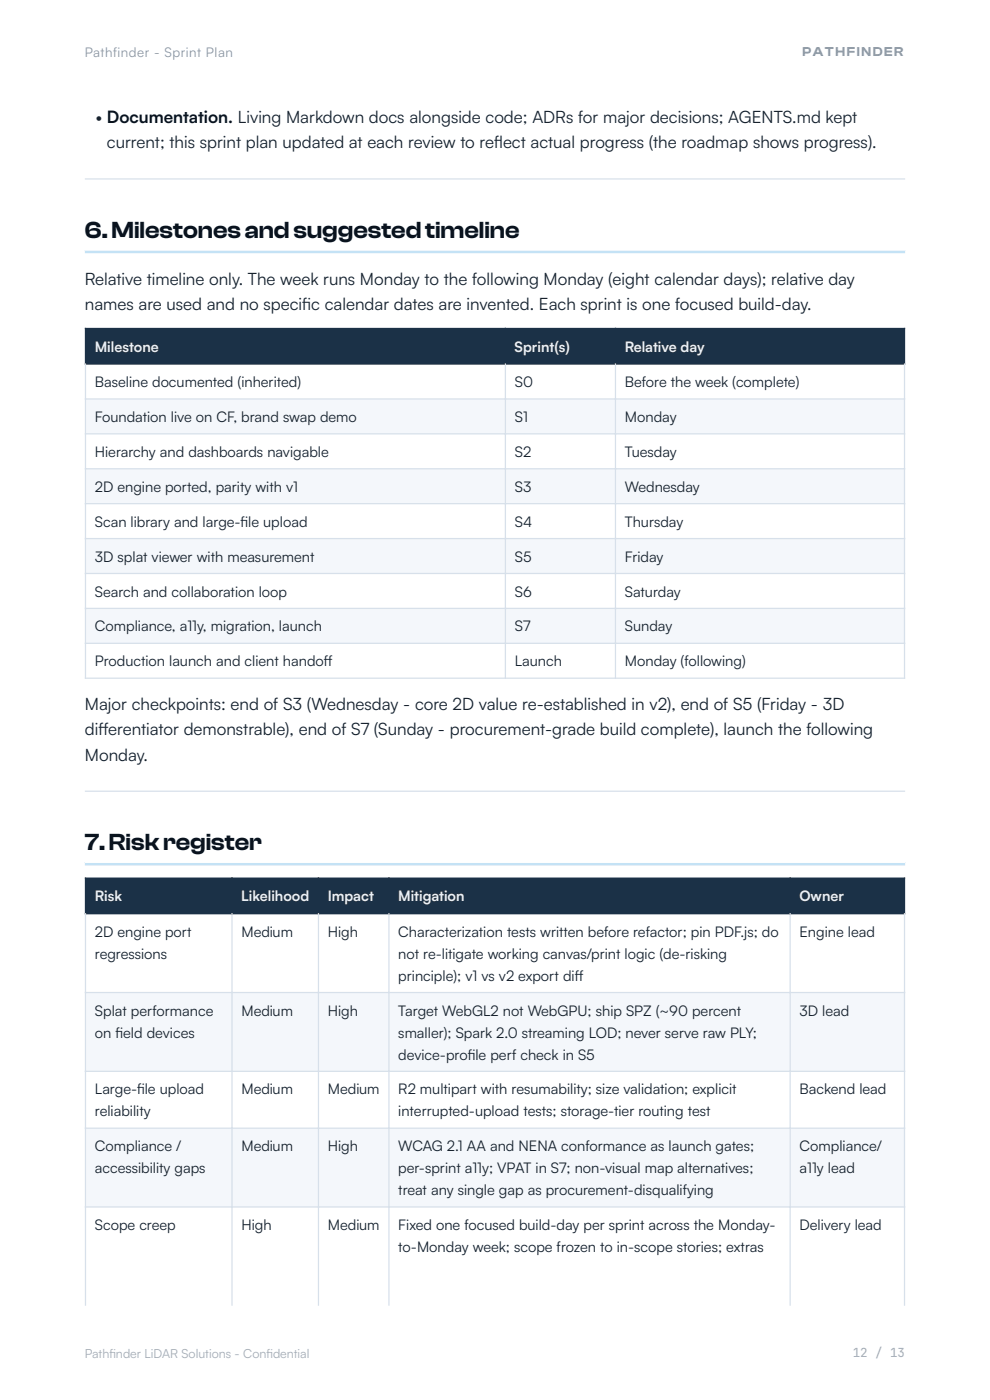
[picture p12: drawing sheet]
<svg xmlns="http://www.w3.org/2000/svg" width="210mm" height="297mm" viewBox="0 0 210 297" stroke-linecap="round" stroke-linejoin="round" font-family="sans-serif">
<defs><g id="words">
<g font-size="5.1" fill="#0a131e">
<text x="18" y="50.5">6. Milestones and suggested timeline</text>
<text x="18" y="180.4">7. Risk register</text>
</g>
<g font-size="3.6" fill="#16222e">
<text x="20.3" y="26.1">• Documentation. Living Markdown docs alongside code; ADRs for major decisions; AGENTS.md kept</text>
<text x="22.7" y="31.5">current; this sprint plan updated at each review to ref</text>
<text x="104.8" y="31.5">lect actual progress (the roadmap shows progress).</text>
<text x="18" y="60.4">Relative timeline only. The week runs Monday to the following Monday (eight calendar days); relative day</text>
<text x="18" y="65.8">names are used and no specif</text>
<text x="64.1" y="65.8">ic calendar dates are invented. Each sprint is one focused build-day.</text>
<text x="18" y="150.6">Major checkpoints: end of S3 (Wednesday - core 2D value re-established in v2), end of S5 (Friday - 3D</text>
<text x="18" y="156">dif</text>
<text x="20.9" y="156">ferentiator demonstrable), end of S7 (Sunday - procurement-grade build complete), launch the following</text>
<text x="18" y="161.4">Monday.</text>
</g>
<g font-size="3.1" fill="#16222e">
<text x="20.1" y="82.1">Baseline documented (inherited)</text>
<text x="109.2" y="82.1">S0</text>
<text x="132.5" y="82.1">Before the week (complete)</text>
<text x="20.1" y="89.5">Foundation live on CF, brand swap demo</text>
<text x="109.2" y="89.5">S1</text>
<text x="132.5" y="89.5">Monday</text>
<text x="20.1" y="96.9">Hierarchy and dashboards navigable</text>
<text x="109.2" y="96.9">S2</text>
<text x="132.5" y="96.9">Tuesday</text>
<text x="20.1" y="104.3">2D engine ported, parity with v1</text>
<text x="109.2" y="104.3">S3</text>
<text x="132.5" y="104.3">Wednesday</text>
<text x="20.1" y="111.7">Scan library and large-f</text>
<text x="51" y="111.7">ile upload</text>
<text x="109.2" y="111.7">S4</text>
<text x="132.5" y="111.7">Thursday</text>
<text x="20.1" y="119.2">3D splat viewer with measurement</text>
<text x="109.2" y="119.2">S5</text>
<text x="132.5" y="119.2">Friday</text>
<text x="20.1" y="126.6">Search and collaboration loop</text>
<text x="109.2" y="126.6">S6</text>
<text x="132.5" y="126.6">Saturday</text>
<text x="20.1" y="134">Compliance, a11y, migration, launch</text>
<text x="109.2" y="134">S7</text>
<text x="132.5" y="134">Sunday</text>
<text x="20.1" y="141.4">Production launch and client handof</text>
<text x="68.7" y="141.4">f</text>
<text x="109.2" y="141.4">Launch</text>
<text x="132.5" y="141.4">Monday (following)</text>
<text x="20.1" y="198.7">2D engine port</text>
<text x="20.1" y="203.4">regressions</text>
<text x="51.2" y="198.7">Medium</text>
<text x="69.5" y="198.7">High</text>
<text x="84.5" y="198.7">Characterization tests written before refactor; pin PDF.js; do</text>
<text x="84.5" y="203.4">not re-litigate working canvas/print logic (de-risking</text>
<text x="169.6" y="198.7">Engine lead</text>
<text x="84.5" y="208.1">principle); v1 vs v2 export dif</text>
<text x="121.9" y="208.1">f</text>
<text x="20.1" y="215.5">Splat performance</text>
<text x="51.2" y="215.5">Medium</text>
<text x="69.5" y="215.5">High</text>
<text x="84.5" y="215.5">Target WebGL2 not WebGPU; ship SPZ (~90 percent</text>
<text x="169.6" y="215.5">3D lead</text>
<text x="20.1" y="220.1">on f</text>
<text x="24.5" y="220.1">ield devices</text>
<text x="84.5" y="220.1">smaller); Spark 2.0 streaming LOD; never serve raw PLY;</text>
<text x="84.5" y="224.8">device-prof</text>
<text x="99.2" y="224.8">ile perf check in S5</text>
<text x="20.1" y="232.2">Large-f</text>
<text x="29.1" y="232.2">ile upload</text>
<text x="51.2" y="232.2">Medium</text>
<text x="69.5" y="232.2">Medium</text>
<text x="84.5" y="232.2">R2 multipart with resumability; size validation; explicit</text>
<text x="169.6" y="232.2">Backend lead</text>
<text x="20.1" y="236.8">reliability</text>
<text x="84.5" y="236.8">interrupted-upload tests; storage-tier routing test</text>
<text x="20.1" y="244.2">Compliance /</text>
<text x="51.2" y="244.2">Medium</text>
<text x="69.5" y="244.2">High</text>
<text x="84.5" y="244.2">WCAG 2.1 AA and NENA conformance as launch gates;</text>
<text x="169.6" y="244.2">Compliance/</text>
<text x="20.1" y="248.9">accessibility gaps</text>
<text x="84.5" y="248.9">per-sprint a11y; VPAT in S7; non-visual map alternatives;</text>
<text x="169.6" y="248.9">a11y lead</text>
<text x="84.5" y="253.5">treat any single gap as procurement-disqualifying</text>
<text x="20.1" y="261">Scope creep</text>
<text x="51.2" y="261">High</text>
<text x="69.5" y="261">Medium</text>
<text x="84.5" y="261">Fixed one focused build-day per sprint across the Monday-</text>
<text x="169.6" y="261">Delivery lead</text>
<text x="84.5" y="265.6">to-Monday week; scope frozen to in-scope stories; extras</text>
</g>
<g font-size="3" fill="#eaf1f9">
<text x="20.1" y="74.6">Milestone</text>
<text x="109.2" y="74.6">Sprint(s)</text>
<text x="132.5" y="74.6">Relative day</text>
<text x="20.1" y="191.2">Risk</text>
<text x="51.2" y="191.2">Likelihood</text>
<text x="69.5" y="191.2">Impact</text>
<text x="84.5" y="191.2">Mitigation</text>
<text x="169.6" y="191.2">Owner</text>
</g>
<g font-size="2.8" fill="#8497af">
<text x="170.2" y="11.9">PATHFINDER</text>
<text x="18" y="12.1">Pathfinder - Sprint Plan</text>
</g>
<g font-size="2.6" fill="#a0adba">
<text x="180.9" y="288">12 / 13</text>
<text x="18" y="288">Pathf</text>
<text x="23.2" y="288">inder LiDAR Solutions - Conf</text>
<text x="56.5" y="288">idential</text>
</g>
</g></defs>
<path d="M18 38.1h174zM18 37.8h174v.3h-174z" fill-rule="evenodd" fill="#d7e0ea"/>
<path d="M18 53.1l174 .1zM18 53.1h174v.6h-174z" fill-rule="evenodd" fill="#c4e2f5"/>
<g fill="#1b3147">
<path d="M18.1 69.7h89.1v7.5h-89.1z"/>
<path d="M107.2 69.7h23.4v7.5h-23.4z"/>
<path d="M130.6 69.7h61.3v7.5h-61.3z"/>
</g>
<g fill="#f4f7fb">
<path d="M18.1 84.6h173.8v7.4h-173.8z"/>
<path d="M18.1 99.4h173.8v7.5h-173.8z"/>
<path d="M18.1 114.3h173.8v7.4h-173.8z"/>
<path d="M18.1 129.1h173.8v7.4h-173.8z"/>
</g>
<path d="M18 69.7h174M18 77.2h174M18.1 69.6v7.8M107.2 69.6v7.8M130.6 69.6v7.8M191.9 69.6v7.8" fill="none" stroke="#1b3147" stroke-width=".26"/>
<g fill="none" stroke="#d7e0ea" stroke-width=".26">
<path d="M18.1 77.1v66.9M107.2 77.1v66.9M130.6 77.1v66.9M191.9 77.1v66.9M18 84.6h174M18 92h174M18 99.4h174M18 106.9h174M18 114.3h174M18 121.7h174M18 129.1h174M18 136.5h174"/>
<path d="M18 143.9h174"/>
</g>
<path d="M18 168h174zM18 167.7h174v.3h-174z" fill-rule="evenodd" fill="#d7e0ea"/>
<path d="M18 183l174 .1zM18 183h174v.6h-174z" fill-rule="evenodd" fill="#c4e2f5"/>
<g fill="#1b3147">
<path d="M18.1 186.3h31.1v7.5h-31.1z"/>
<path d="M49.2 186.3h18.4v7.5h-18.4z"/>
<path d="M67.6 186.3h14.9v7.5h-14.9z"/>
<path d="M82.5 186.3h85.1v7.5h-85.1z"/>
<path d="M167.6 186.3h24.3v7.5h-24.3z"/>
</g>
<g fill="#f4f7fb">
<path d="M18.1 210.6h173.8v16.7h-173.8z"/>
<path d="M18.1 239.3h173.8v16.8h-173.8z"/>
</g>
<path d="M18 186.3h174M18 193.8h174M18.1 186.2v7.8M49.2 186.2v7.8M67.6 186.2v7.8M82.5 186.2v7.8M167.6 186.2v7.8M191.9 186.2v7.8" fill="none" stroke="#1b3147" stroke-width=".26"/>
<path d="M18.1 193.7v83.3M49.2 193.7v83.3M67.6 193.7v83.3M82.5 193.7v83.3M167.6 193.7v83.3M191.9 193.7v83.3M18 210.6h174M18 227.3h174M18 239.3h174M18 256.1h174" fill="none" stroke="#d7e0ea" stroke-width=".26"/>
<use href="#words"/>
</svg>
